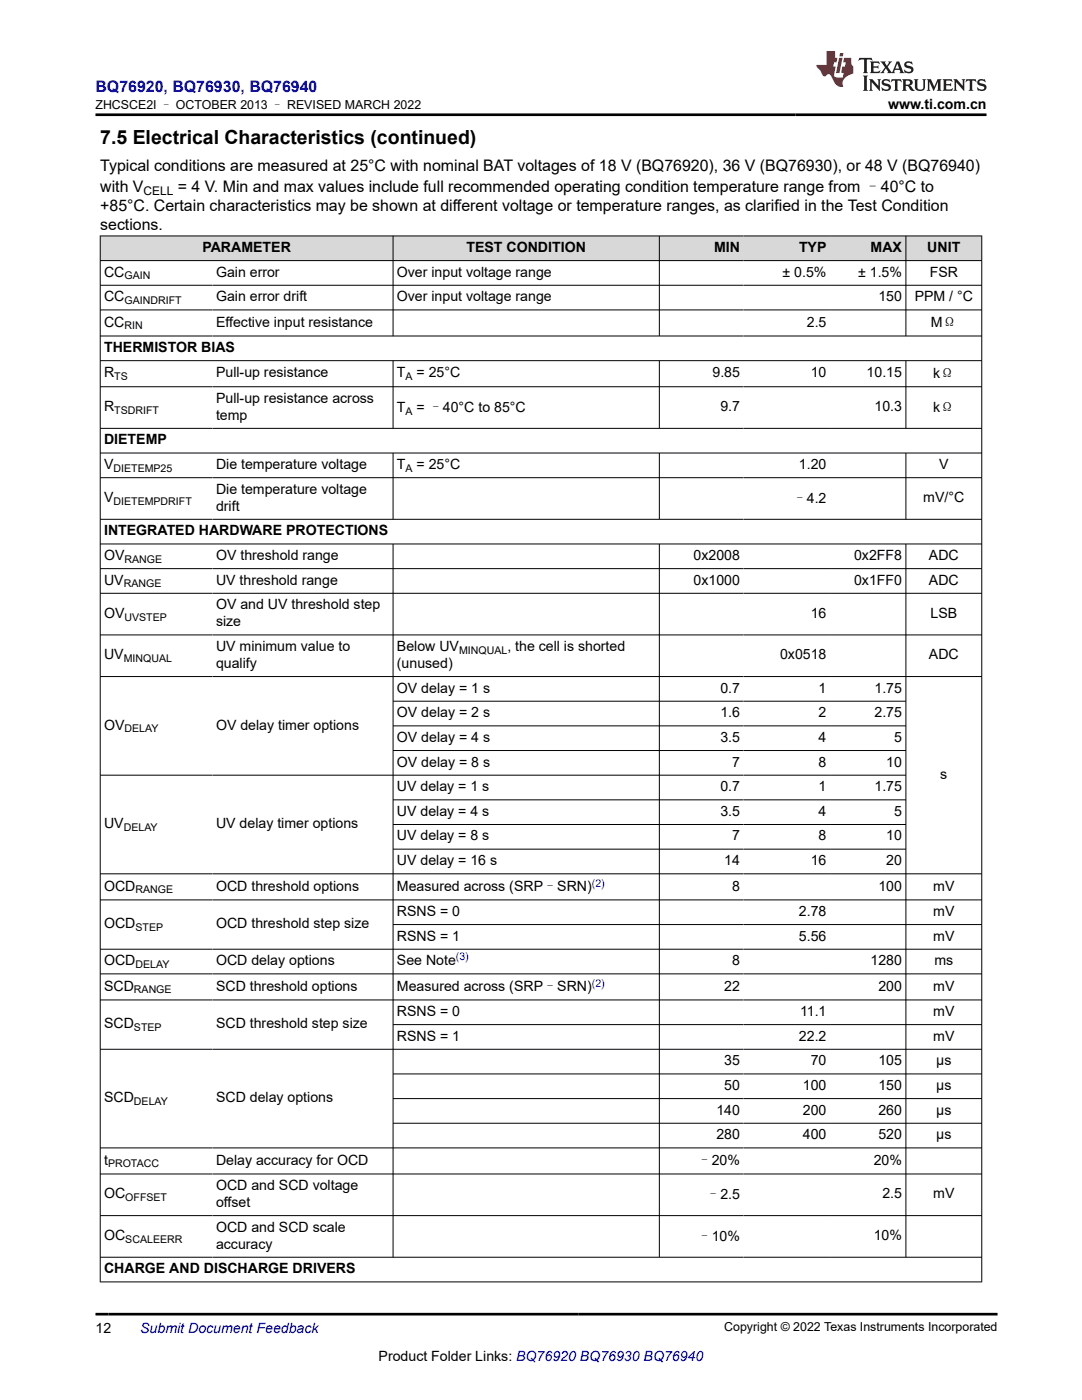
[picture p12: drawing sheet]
<svg xmlns="http://www.w3.org/2000/svg" width="216mm" height="279mm" viewBox="0 0 216 279" stroke-linecap="round" stroke-linejoin="round" font-family="sans-serif">
<defs><g id="words">
<text font-size="3.9" x="20" y="28.7">7.5 Electrical Characteristics (continued)</text>
<text font-size="3.2" fill="#00f" x="19.1" y="18.3">BQ76920, BQ76930, BQ76940</text>
<g font-size="3.2">
<text x="20" y="34.2">Typical conditions are measured at 25°C with nominal BAT voltages of 18 V (BQ76920), 36 V (BQ76930), or 48 V (BQ76940)</text>
<text x="20" y="38.3">with V</text>
<text x="35.5" y="38.3">= 4 V. Min and max values include full recommended operating condition temperature range from –40°C to</text>
<text x="20" y="42.1">+85°C. Certain characteristics may be shown at different voltage or temperature ranges, as clarified in the Test Condition</text>
<text x="20" y="45.9">sections.</text>
</g>
<g font-size="2.8">
<text x="177.2" y="21.7">www.ti.com.cn</text>
<text x="40.4" y="50.3">PARAMETER</text>
<text x="93.1" y="50.3">TEST CONDITION</text>
<text x="142.5" y="50.3">MIN</text>
<text x="159.4" y="50.3">TYP</text>
<text x="173.7" y="50.3">MAX</text>
<text x="185" y="50.3">UNIT</text>
<text x="20.8" y="55.2">CC</text>
<text x="43.1" y="55.2">Gain error</text>
<text x="79.2" y="55.2">Over input voltage range</text>
<text x="156.2" y="55.2">± 0.5%</text>
<text x="171.2" y="55.2">± 1.5%</text>
<text x="185.5" y="55.2">FSR</text>
<text x="20.8" y="60.1">CC</text>
<text x="20.8" y="65.2">CC</text>
<text x="43.1" y="60.1">Gain error drift</text>
<text x="43.1" y="65.2">Effective input resistance</text>
<text x="79.2" y="60.1">Over input voltage range</text>
<text x="161" y="65.2">2.5</text>
<text x="175.3" y="60.1">150</text>
<text x="182.5" y="60.1">PPM / °C</text>
<text x="185.7" y="65.3">MΩ</text>
<text x="20.8" y="70.2">THERMISTOR BIAS</text>
<text x="20.8" y="75.3">R</text>
<text x="43.1" y="75.3">Pull-up resistance</text>
<text x="79.2" y="75.3">T</text>
<text x="83.1" y="75.3">= 25°C</text>
<text x="142.2" y="75.3">9.85</text>
<text x="161.8" y="75.3">10</text>
<text x="172.9" y="75.3">10.15</text>
<text x="186.2" y="75.5">kΩ</text>
<text x="20.8" y="82.1">R</text>
<text x="43.1" y="80.4">Pull-up resistance across</text>
<text x="43.1" y="83.8">temp</text>
<text x="79.2" y="82.2">T</text>
<text x="83.1" y="82.2">= –40°C to 85°C</text>
<text x="143.7" y="82.1">9.7</text>
<text x="174.5" y="82.1">10.3</text>
<text x="186.2" y="82.2">kΩ</text>
<text x="20.8" y="88.7">DIETEMP</text>
<text x="20.8" y="93.6">V</text>
<text x="43.1" y="93.6">Die temperature voltage</text>
<text x="79.2" y="93.6">T</text>
<text x="83.1" y="93.6">= 25°C</text>
<text x="159.4" y="93.6">1.20</text>
<text x="187.4" y="93.6">V</text>
<text x="20.8" y="100.2">V</text>
<text x="43.1" y="98.5">Die temperature voltage</text>
<text x="43.1" y="101.9">drift</text>
<text x="158.2" y="100.4">–4.2</text>
<text x="184.2" y="100.2">mV/°C</text>
<text x="20.8" y="106.8">INTEGRATED HARDWARE PROTECTIONS</text>
<text x="20.8" y="111.8">OV</text>
<text x="43.1" y="111.8">OV threshold range</text>
<text x="138.4" y="111.8">0x2008</text>
<text x="170.4" y="111.8">0x2FF8</text>
<text x="185.4" y="111.8">ADC</text>
<text x="20.8" y="116.7">UV</text>
<text x="43.1" y="116.7">UV threshold range</text>
<text x="138.4" y="116.7">0x1000</text>
<text x="170.4" y="116.7">0x1FF0</text>
<text x="185.4" y="116.7">ADC</text>
<text x="20.8" y="123.3">OV</text>
<text x="43.1" y="121.6">OV and UV threshold step</text>
<text x="43.1" y="125">size</text>
<text x="161.8" y="123.3">16</text>
<text x="185.7" y="123.3">LSB</text>
<text x="20.8" y="131.6">UV</text>
<text x="43.1" y="129.9">UV minimum value to</text>
<text x="79.2" y="129.9">Below UV</text>
<text x="101.2" y="129.9">, the cell is shorted</text>
<text x="155.7" y="131.6">0x0518</text>
<text x="185.4" y="131.6">ADC</text>
<text x="43.1" y="133.3">qualify</text>
<text x="79.2" y="133.3">(unused)</text>
<text x="79.2" y="138.2">OV delay = 1 s</text>
<text x="79.2" y="143.1">OV delay = 2 s</text>
<text x="143.7" y="138.2">0.7</text>
<text x="143.7" y="143.1">1.6</text>
<text x="163.4" y="138.2">1</text>
<text x="163.4" y="143.1">2</text>
<text x="174.5" y="138.2">1.75</text>
<text x="174.5" y="143.1">2.75</text>
<text x="20.8" y="145.6">OV</text>
<text x="43.1" y="145.6">OV delay timer options</text>
<text x="79.2" y="148.1">OV delay = 4 s</text>
<text x="143.7" y="148.1">3.5</text>
<text x="163.4" y="148.1">4</text>
<text x="178.4" y="148.1">5</text>
<text x="79.2" y="153">OV delay = 8 s</text>
<text x="146.1" y="153">7</text>
<text x="163.4" y="153">8</text>
<text x="176.9" y="153">10</text>
<text x="187.6" y="155.4">s</text>
<text x="79.2" y="157.9">UV delay = 1 s</text>
<text x="143.7" y="157.9">0.7</text>
<text x="163.4" y="157.9">1</text>
<text x="174.5" y="157.9">1.75</text>
<text x="20.8" y="165.3">UV</text>
<text x="43.1" y="165.3">UV delay timer options</text>
<text x="79.2" y="162.8">UV delay = 4 s</text>
<text x="79.2" y="167.7">UV delay = 8 s</text>
<text x="143.7" y="162.8">3.5</text>
<text x="146.1" y="167.7">7</text>
<text x="163.4" y="162.8">4</text>
<text x="163.4" y="167.7">8</text>
<text x="176.9" y="167.7">10</text>
<text x="178.4" y="162.8">5</text>
<text x="79.2" y="172.7">UV delay = 16 s</text>
<text x="144.5" y="172.7">14</text>
<text x="161.8" y="172.7">16</text>
<text x="176.9" y="172.7">20</text>
<text x="20.8" y="177.7">OCD</text>
<text x="43.1" y="177.7">OCD threshold options</text>
<text x="79.2" y="177.9">Measured across (SRP–SRN)</text>
<text x="146.1" y="177.7">8</text>
<text x="175.3" y="177.7">100</text>
<text x="186.2" y="177.7">mV</text>
<text x="20.8" y="185.2">OCD</text>
<text x="43.1" y="185.2">OCD threshold step size</text>
<text x="79.2" y="182.8">RSNS = 0</text>
<text x="159.4" y="182.8">2.78</text>
<text x="186.2" y="182.8">mV</text>
<text x="79.2" y="187.7">RSNS = 1</text>
<text x="159.4" y="187.7">5.56</text>
<text x="186.2" y="187.7">mV</text>
<text x="20.8" y="192.6">OCD</text>
<text x="20.8" y="197.7">SCD</text>
<text x="43.1" y="192.6">OCD delay options</text>
<text x="43.1" y="197.7">SCD threshold options</text>
<text x="79.2" y="192.6">See Note</text>
<text x="79.2" y="197.8">Measured across (SRP–SRN)</text>
<text x="144.5" y="197.7">22</text>
<text x="146.1" y="192.6">8</text>
<text x="173.7" y="192.6">1280</text>
<text x="175.3" y="197.7">200</text>
<text x="186.2" y="197.7">mV</text>
<text x="186.4" y="192.6">ms</text>
<text x="79.2" y="202.8">RSNS = 0</text>
<text x="159.6" y="202.8">11.1</text>
<text x="186.2" y="202.8">mV</text>
<text x="20.8" y="205.2">SCD</text>
<text x="43.1" y="205.2">SCD threshold step size</text>
<text x="79.2" y="207.7">RSNS = 1</text>
<text x="159.4" y="207.7">22.2</text>
<text x="186.2" y="207.7">mV</text>
<text x="144.5" y="212.6">35</text>
<text x="161.8" y="212.6">70</text>
<text x="175.3" y="212.6">105</text>
<text x="186.8" y="212.6">µs</text>
<text x="20.8" y="220">SCD</text>
<text x="43.1" y="220">SCD delay options</text>
<text x="144.5" y="217.5">50</text>
<text x="160.2" y="217.5">100</text>
<text x="175.3" y="217.5">150</text>
<text x="186.8" y="217.5">µs</text>
<text x="143" y="222.4">140</text>
<text x="143" y="227.4">280</text>
<text x="160.2" y="222.4">200</text>
<text x="160.2" y="227.4">400</text>
<text x="175.3" y="222.4">260</text>
<text x="175.3" y="227.4">520</text>
<text x="186.8" y="222.4">µs</text>
<text x="186.8" y="227.4">µs</text>
<text x="20.8" y="232.4">t</text>
<text x="43.1" y="232.4">Delay accuracy for OCD</text>
<text x="139.2" y="232.6">–20%</text>
<text x="174.3" y="232.4">20%</text>
<text x="20.8" y="239.2">OC</text>
<text x="43.1" y="237.5">OCD and SCD voltage</text>
<text x="140.9" y="239.3">–2.5</text>
<text x="176.1" y="239.2">2.5</text>
<text x="186.2" y="239.2">mV</text>
<text x="43.1" y="240.9">offset</text>
<text x="43.1" y="245.8">OCD and SCD scale</text>
<text x="20.8" y="247.5">OC</text>
<text x="43.1" y="249.2">accuracy</text>
<text x="139.2" y="247.6">–10%</text>
<text x="174.3" y="247.5">10%</text>
<text x="20.8" y="254.1">CHARGE AND DISCHARGE DRIVERS</text>
<text x="19.1" y="266">12</text>
<text x="75.6" y="271.7">Product Folder Links: BQ76920 BQ76930 BQ76940</text>
</g>
<text font-size="2.8" fill="#00f" x="28" y="266">Submit Document Feedback</text>
<g font-size="2.5">
<text x="19" y="21.8">ZHCSCE2I – OCTOBER 2013 – REVISED MARCH 2022</text>
<text x="144.5" y="265.7">Copyright © 2022 Texas Instruments Incorporated</text>
</g>
<text font-size="2.4" x="28.6" y="39">CELL</text>
<g font-size="2.1">
<text x="24.8" y="55.8">GAIN</text>
<text x="24.8" y="60.7">GAINDRIFT</text>
<text x="24.8" y="65.7">RIN</text>
<text x="22.8" y="75.9">TS</text>
<text x="80.9" y="75.9">A</text>
<text x="22.8" y="82.6">TSDRIFT</text>
<text x="80.9" y="82.8">A</text>
<text x="22.6" y="94.2">DIETEMP25</text>
<text x="80.9" y="94.2">A</text>
<text x="22.6" y="100.8">DIETEMPDRIFT</text>
<text x="24.8" y="112.3">RANGE</text>
<text x="24.7" y="117.2">RANGE</text>
<text x="24.8" y="123.9">UVSTEP</text>
<text x="91.6" y="130.5">MINQUAL</text>
<text x="24.7" y="132.2">MINQUAL</text>
<text x="24.8" y="146.2">DELAY</text>
<text x="24.7" y="165.8">DELAY</text>
<text x="27" y="178.3">RANGE</text>
<text x="27" y="185.8">STEP</text>
<text x="27" y="193.2">DELAY</text>
<text x="26.7" y="198.3">RANGE</text>
<text x="26.7" y="205.8">STEP</text>
<text x="26.7" y="220.5">DELAY</text>
<text x="21.6" y="233">PROTACC</text>
<text x="25" y="239.7">OFFSET</text>
<text x="25" y="248.1">SCALEERR</text>
</g>
<g font-size="2.1" fill="#00f">
<text x="118.1" y="176.9">(2)</text>
<text x="91" y="191.7">(3)</text>
<text x="118.1" y="196.9">(2)</text>
</g>
</g></defs>
<g fill="#d8d8d8">
<path d="M20 47.1h175.9v4.9h-175.9z" fill-rule="evenodd"/>
<path d="M20.1 47.1h58.3v4.8h-58.3z" fill-rule="evenodd"/>
<path d="M78.5 47.1h53v4.8h-53z" fill-rule="evenodd"/>
<path d="M131.6 47.1h16.8v4.8h-16.8z" fill-rule="evenodd"/>
<path d="M148.4 47.1h17.2v4.8h-17.2z" fill-rule="evenodd"/>
<path d="M165.6 47.1h15.1v4.8h-15.1z" fill-rule="evenodd"/>
<path d="M180.8 47.1h15v4.8h-15z" fill-rule="evenodd"/>
</g>
<g fill="none" stroke="#000" stroke-width=".2">
<path d="M19.9 47.1h176.1M19.9 52h176.1M19.9 56.9h176.1M20 47v208.9M78.4 47v20.1M131.6 47v20.1M180.8 47v20.1M195.9 47v208.9M19.9 61.9h176.1M19.9 67.1h176.1M19.9 72h176.1M19.9 77.2h176.1"/>
<path d="M78.4 72v13.6M131.6 72v13.6M180.8 72v13.6M19.9 85.5h176.1M19.9 90.4h176.1M19.9 95.3h176.1M78.4 90.4v13.3M131.6 90.4v13.3M180.8 90.4v13.3M19.9 103.6h176.1M19.9 108.6h176.1M19.9 113.5h176.1"/>
<path d="M19.9 118.4h176.1M78.4 108.6v142.4M131.6 108.6v142.4M180.8 108.6v142.4M19.9 126.7h176.1M19.9 135h176.1M78.4 139.9h102.4M19.9 154.7h160.9M78.4 144.9h102.4M78.4 149.8h102.4M78.4 159.6h102.4M19.9 174.4h176.1"/>
<path d="M19.9 179.6h176.1M78.4 164.5h102.4M78.4 169.5h102.4M19.9 189.4h176.1M19.9 194.4h176.1M19.9 199.6h176.1M78.4 184.5h117.6M19.9 209.4h176.1M78.4 204.5h117.6M78.4 214.3h117.6M78.4 219.2h117.6M19.9 229.1h176.1"/>
<path d="M19.9 234.3h176.1M78.4 224.2h117.6M19.9 242.6h176.1M19.9 250.9h176.1M19.9 255.8h176.1"/>
</g>
<path d="M171.5 11.6l-.2 .5 .5-.2h.6v.1v2.2l-.2 .4h1l-.2-.4v-2.2v-.1h.5l.6 .2-.2-.5zM173.6 12.3l.2 .4v1.5l-.2 .4h1.9l.1-.6a1.08 1.08 0 0 1-1.3 .2v-.7h.6l.4 .2v-.7l-.4 .2h-.6v-.5l.2-.2a1 1 0 0 1 1 .3l-.1-.5zM175.7 12.3l.9 1.1-1 1.2h.9l-.2-.2 .5-.8 .4 .8-.2 .2h1.6l-.2-.2 .2-.5h.9l.1 .5-.1 .2h.9l-.2-.3-.8-2h-.5l-.9 2.2-.9-1.1 .9-1.1h-.8l.2 .2-.4 .6-.4-.6 .2-.2zM179 12.7l.4 1h-.7zM180.7 12.4a.65 .65 0 0 0-.2 .7 .65 .65 0 0 0 .6 .5l.6 .1 .1 .3a.79 .79 0 0 1-.7 .4 .79 .79 0 0 1-.7-.5l.1 .7 .2-.1a.93 .93 0 0 0 1.1 .1 .93 .93 0 0 0 .4-1 1.46 1.46 0 0 0-1.2-.6l-.1-.3a1.09 1.09 0 0 1 1.2 .2l-.2-.6-.1 .1-.5-.2zM172.2 15.1l.2 .4v2.2l-.2 .4h1l-.2-.4v-2.2l.2-.4zM173.4 15.8l.2 .4v1.5l-.2 .4h.8l-.3-.4 .1-1.3 1.6 1.8v-2l.2-.4h-.7l.1 .2 .1 1.1-1.2-1.3zM176.2 15.9a.65 .65 0 0 0-.2 .8 .65 .65 0 0 0 .6 .4l.6 .2 .1 .2a.79 .79 0 0 1-.7 .4 .79 .79 0 0 1-.7-.5l.1 .7 .2-.1a.93 .93 0 0 0 1.1 .1 .93 .93 0 0 0 .4-.9 1.46 1.46 0 0 0-1.2-.6l-.1-.4a1.09 1.09 0 0 1 1.2 .2l-.1-.6-.2 .1-.5-.1zM177.9 15.8l-.1 .6a.63 .63 0 0 1 .8-.3v1.6l-.3 .4h1l-.2-.4v-1.6a.66 .66 0 0 1 .8 .3l-.1-.6zM180 15.8l.2 .4v1.5l-.2 .4h1l-.2-.2-.1-.7h.5l.1 .2a.79 .79 0 0 0 1.2 .6l-1-.9a.61 .61 0 0 0 .6-.6 .61 .61 0 0 0-.5-.7zM180.8 16.1h.1a.47 .47 0 0 1 .5 .1 .47 .47 0 0 1 .1 .5l-.1 .1-.7 .1zM182.3 15.8l.2 .2a2.27 2.27 0 0 0 .4 2 1.04 1.04 0 0 0 1.7-.7v-1.3l.2-.2h-.8l.2 .4v1.1a.6 .6 0 0 1-.6 .6 .6 .6 0 0 1-.6-.6v-1.1l.3-.4zM184.9 15.8l.2 .4v1.5l-.2 .4h.8l-.3-.4v-1.4l.9 1.9 .9-1.9v1.4l-.3 .4h1l-.2-.4v-1.5l.2-.4h-.8l-.7 1.5-.6-1.5zM188.1 15.8l.2 .4v1.5l-.2 .4h1.9l.1-.6a1.09 1.09 0 0 1-1.3 .2v-.7h.6l.4 .2v-.6l-.4 .2h-.6v-.6l.2-.1a1.01 1.01 0 0 1 1 .3l-.1-.6zM190.2 15.8l.3 .4v1.5l-.3 .4h.8l-.2-.4v-1.3l1.6 1.8v-2l.2-.4h-.7l.2 .2v1.1l-1.2-1.3zM192.8 15.8l-.1 .6a.63 .63 0 0 1 .8-.3v1.6l-.3 .4h1l-.2-.4v-1.6a.66 .66 0 0 1 .8 .3l-.1-.6zM195.2 15.9a.65 .65 0 0 0-.2 .8 .65 .65 0 0 0 .6 .4l.6 .2 .2 .2a.79 .79 0 0 1-.7 .4 .79 .79 0 0 1-.7-.5l.1 .7 .2-.1a.93 .93 0 0 0 1 .1 .93 .93 0 0 0 .5-.9 1.46 1.46 0 0 0-1.3-.6v-.4a1.09 1.09 0 0 1 1.2 .2l-.2-.6-.2 .1-.5-.1z" fill="#231f20"/>
<path d="M164.9 10.2v2.8h-2l.1 .3 .8 1a.95 .95 0 0 0 1 .9 .59 .59 0 0 1 .5-.4 .59 .59 0 0 1 .5 .4l.4 .7a1.59 1.59 0 0 0 2.1 1.4 1.61 1.61 0 0 1 1-2.3l1-.3-.1-1.5a1.59 1.59 0 0 1-.3-1.7h-1.5l-.2 .9h.6l-.2 .9h-.5l-.2 1v.2l.4 .1-.1 .9h-.7a.73 .73 0 0 1-1-.7l.3-1.5h-.5l.1-.9h.5l.2-.9h-.5v-1.3zM167.4 11.5l-.6 3.1h.7l.6-3.1zM167.6 10.6l-.1 .6h.7l.1-.6z" fill="#ed1c24"/>
<path d="M19.1 22.9h177.8M19.1 262.3h179.9" fill="none" stroke="#000" stroke-width=".53"/>
<use href="#words"/>
</svg>
